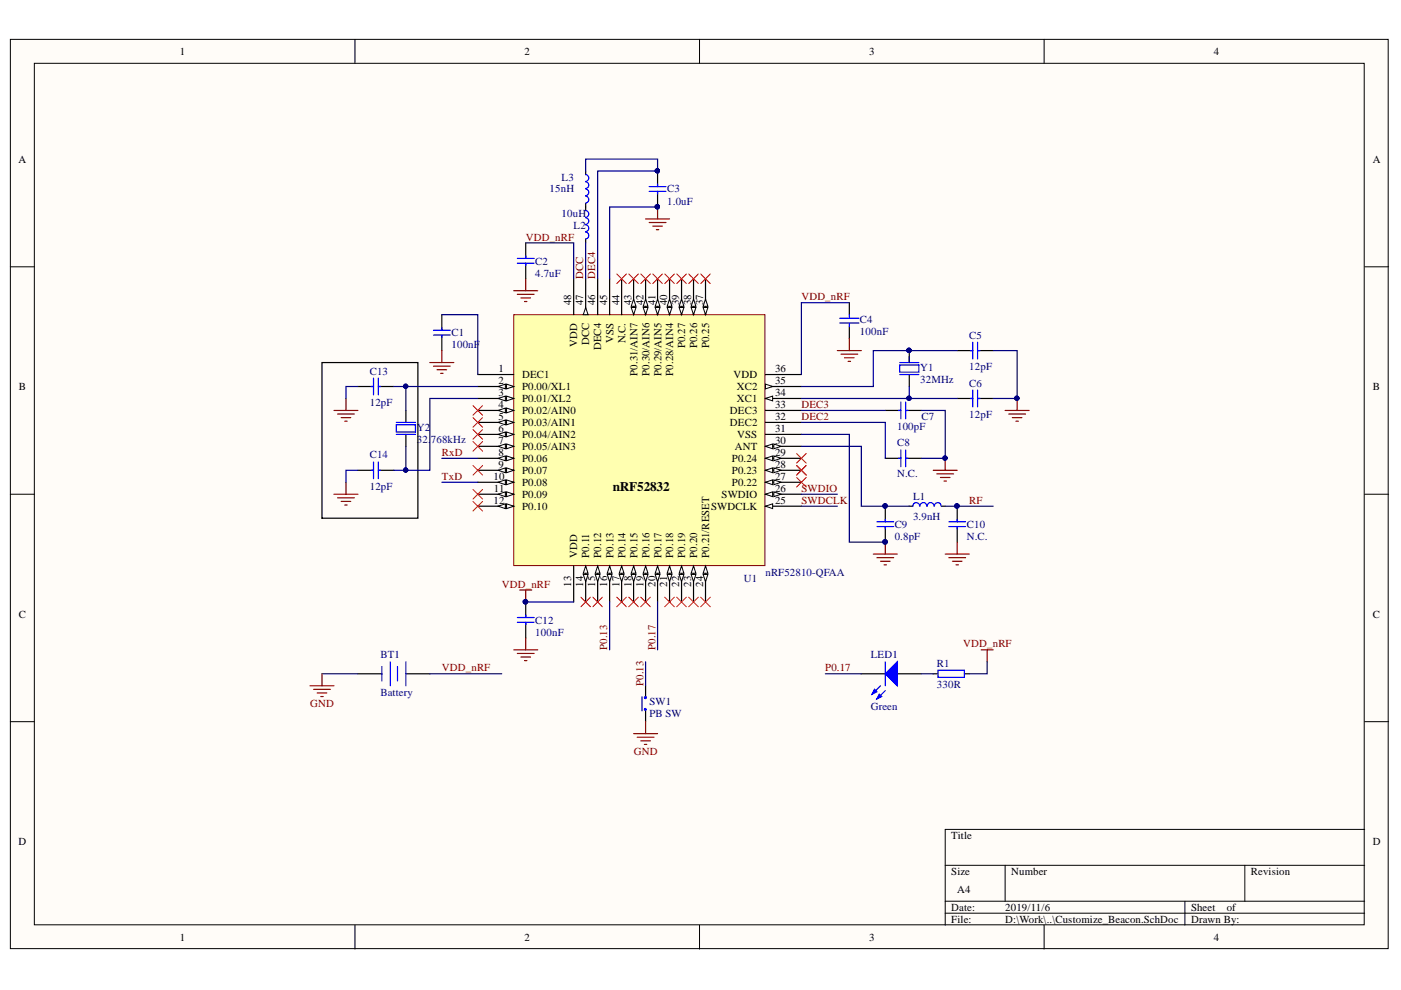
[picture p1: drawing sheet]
<svg xmlns="http://www.w3.org/2000/svg" width="297mm" height="210mm" viewBox="0 0 297 210" stroke-linecap="round" stroke-linejoin="round" font-family="sans-serif">
<defs><g id="words">
<text font-size="2.8" x="129.9" y="104.2">nRF52832</text>
<g font-size="2.3">
<text x="38.1" y="11.7">1</text>
<text x="111.2" y="11.7">2</text>
<text x="184.3" y="11.7">3</text>
<text x="257.3" y="11.7">4</text>
<text x="3.9" y="34.5">A</text>
<text x="291.1" y="34.5">A</text>
<text x="121.1" y="64.7" transform="rotate(-90 121.1 64.7)">48</text>
<text x="123.6" y="64.7" transform="rotate(-90 123.6 64.7)">47</text>
<text x="126.2" y="64.7" transform="rotate(-90 126.2 64.7)">46</text>
<text x="128.7" y="64.7" transform="rotate(-90 128.7 64.7)">45</text>
<text x="131.3" y="64.7" transform="rotate(-90 131.3 64.7)">44</text>
<text x="133.9" y="64.7" transform="rotate(-90 133.9 64.7)">43</text>
<text x="136.4" y="64.7" transform="rotate(-90 136.4 64.7)">42</text>
<text x="138.9" y="64.7" transform="rotate(-90 138.9 64.7)">41</text>
<text x="141.5" y="64.7" transform="rotate(-90 141.5 64.7)">40</text>
<text x="144" y="64.7" transform="rotate(-90 144 64.7)">39</text>
<text x="146.6" y="64.7" transform="rotate(-90 146.6 64.7)">38</text>
<text x="149.1" y="64.7" transform="rotate(-90 149.1 64.7)">37</text>
<text x="122.4" y="73.5" transform="rotate(-90 122.4 73.5)">VDD</text>
<text x="124.9" y="73.2" transform="rotate(-90 124.9 73.2)">DCC</text>
<text x="127.4" y="74.3" transform="rotate(-90 127.4 74.3)">DEC4</text>
<text x="130.1" y="72.7" transform="rotate(-90 130.1 72.7)">VSS</text>
<text x="132.6" y="72.8" transform="rotate(-90 132.6 72.8)">N.C.</text>
<text x="145.3" y="73.8" transform="rotate(-90 145.3 73.8)">P0.27</text>
<text x="147.8" y="73.8" transform="rotate(-90 147.8 73.8)">P0.26</text>
<text x="150.4" y="73.8" transform="rotate(-90 150.4 73.8)">P0.25</text>
<text x="4" y="82.7">B</text>
<text x="105.7" y="78.9">1</text>
<text x="105.7" y="81.4">2</text>
<text x="105.7" y="84">3</text>
<text x="110.7" y="80.2">DEC1</text>
<text x="110.7" y="82.7">P0.00/XL1</text>
<text x="135.1" y="79.7" transform="rotate(-90 135.1 79.7)">P0.31/AIN7</text>
<text x="137.7" y="79.7" transform="rotate(-90 137.7 79.7)">P0.30/AIN6</text>
<text x="140.2" y="79.7" transform="rotate(-90 140.2 79.7)">P0.29/AIN5</text>
<text x="142.8" y="79.7" transform="rotate(-90 142.8 79.7)">P0.28/AIN4</text>
<text x="155.5" y="80.2">VDD</text>
<text x="156.2" y="82.7">XC2</text>
<text x="164.3" y="84">34</text>
<text x="164.3" y="81.4">35</text>
<text x="164.3" y="78.9">36</text>
<text x="291.1" y="82.7">B</text>
<text x="105.7" y="86.5">4</text>
<text x="105.7" y="89">5</text>
<text x="110.7" y="85.2">P0.01/XL2</text>
<text x="110.7" y="87.8">P0.02/AIN0</text>
<text x="154.8" y="87.8">DEC3</text>
<text x="156.2" y="85.2">XC1</text>
<text x="164.3" y="89">32</text>
<text x="164.3" y="86.5">33</text>
<text x="105.7" y="91.6">6</text>
<text x="105.7" y="94.1">7</text>
<text x="110.7" y="90.3">P0.03/AIN1</text>
<text x="110.7" y="92.8">P0.04/AIN2</text>
<text x="110.7" y="95.4">P0.05/AIN3</text>
<text x="154.8" y="90.3">DEC2</text>
<text x="155.8" y="95.4">ANT</text>
<text x="156.3" y="92.8">VSS</text>
<text x="164.3" y="91.6">31</text>
<text x="164.3" y="94.1">30</text>
<text x="104.6" y="101.7">10</text>
<text x="105.7" y="96.6">8</text>
<text x="105.7" y="99.2">9</text>
<text x="110.7" y="97.9">P0.06</text>
<text x="110.7" y="100.4">P0.07</text>
<text x="155.2" y="100.4">P0.23</text>
<text x="155.2" y="97.9">P0.24</text>
<text x="164.3" y="101.7">27</text>
<text x="164.3" y="99.2">28</text>
<text x="164.3" y="96.6">29</text>
<text x="104.6" y="106.9">12</text>
<text x="104.7" y="104.3">11</text>
<text x="110.7" y="103">P0.08</text>
<text x="110.7" y="105.6">P0.09</text>
<text x="153" y="105.6">SWDIO</text>
<text x="155.2" y="103">P0.22</text>
<text x="164.3" y="106.9">25</text>
<text x="164.3" y="104.3">26</text>
<text x="110.7" y="108.1">P0.10</text>
<text x="150.8" y="108.1">SWDCLK</text>
<text x="122.4" y="118.3" transform="rotate(-90 122.4 118.3)">VDD</text>
<text x="124.9" y="118.3" transform="rotate(-90 124.9 118.3)">P0.11</text>
<text x="127.4" y="118.3" transform="rotate(-90 127.4 118.3)">P0.12</text>
<text x="130.1" y="118.3" transform="rotate(-90 130.1 118.3)">P0.13</text>
<text x="132.6" y="118.3" transform="rotate(-90 132.6 118.3)">P0.14</text>
<text x="135.1" y="118.3" transform="rotate(-90 135.1 118.3)">P0.15</text>
<text x="137.7" y="118.3" transform="rotate(-90 137.7 118.3)">P0.16</text>
<text x="140.2" y="118.3" transform="rotate(-90 140.2 118.3)">P0.17</text>
<text x="142.8" y="118.3" transform="rotate(-90 142.8 118.3)">P0.18</text>
<text x="145.3" y="118.3" transform="rotate(-90 145.3 118.3)">P0.19</text>
<text x="147.8" y="118.3" transform="rotate(-90 147.8 118.3)">P0.20</text>
<text x="150.4" y="118.3" transform="rotate(-90 150.4 118.3)">P0.21/RESET</text>
<text x="121.1" y="124.4" transform="rotate(-90 121.1 124.4)">13</text>
<text x="123.6" y="124.4" transform="rotate(-90 123.6 124.4)">14</text>
<text x="126.2" y="124.4" transform="rotate(-90 126.2 124.4)">15</text>
<text x="128.7" y="124.4" transform="rotate(-90 128.7 124.4)">16</text>
<text x="131.3" y="124.4" transform="rotate(-90 131.3 124.4)">17</text>
<text x="133.9" y="124.4" transform="rotate(-90 133.9 124.4)">18</text>
<text x="136.4" y="124.4" transform="rotate(-90 136.4 124.4)">19</text>
<text x="138.9" y="124.4" transform="rotate(-90 138.9 124.4)">20</text>
<text x="141.5" y="124.4" transform="rotate(-90 141.5 124.4)">21</text>
<text x="144" y="124.4" transform="rotate(-90 144 124.4)">22</text>
<text x="146.6" y="124.4" transform="rotate(-90 146.6 124.4)">23</text>
<text x="149.1" y="124.4" transform="rotate(-90 149.1 124.4)">24</text>
<text x="4" y="130.9">C</text>
<text x="291.1" y="130.9">C</text>
<text x="3.9" y="179.2">D</text>
<text x="201.7" y="177.9">Title</text>
<text x="291.1" y="179.2">D</text>
<text x="201.7" y="185.5">Size</text>
<text x="214.4" y="185.5">Number</text>
<text x="265.2" y="185.5">Revision</text>
<text x="203" y="189.3">A4</text>
<text x="201.7" y="193.1">Date:</text>
<text x="201.7" y="195.7">File:</text>
<text x="213.1" y="193.1">2019/11/6</text>
<text x="213.1" y="195.7">D:\Work\..\Customize_Beacon.SchDoc</text>
<text x="252.5" y="193.1">Sheet</text>
<text x="252.5" y="195.7">Drawn By:</text>
<text x="260.1" y="193.1">of</text>
<text x="38.1" y="199.5">1</text>
<text x="111.2" y="199.5">2</text>
<text x="184.3" y="199.5">3</text>
<text x="257.3" y="199.5">4</text>
</g>
<g font-size="2.3" fill="#000080">
<text x="116.5" y="40.8">15nH</text>
<text x="119.1" y="38.3">L3</text>
<text x="141.5" y="40.8">C3</text>
<text x="119.1" y="46">10uH</text>
<text x="141.5" y="43.4">1.0uF</text>
<text x="121.6" y="48.5">L2</text>
<text x="113.5" y="56.1">C2</text>
<text x="113.5" y="58.6">4.7uF</text>
<text x="95.7" y="71.3">C1</text>
<text x="182.3" y="68.5">C4</text>
<text x="182.3" y="71">100nF</text>
<text x="205.5" y="71.8">C5</text>
<text x="95.7" y="73.8">100nF</text>
<text x="78.4" y="79.4">C13</text>
<text x="195.1" y="78.7">Y1</text>
<text x="195.1" y="81.2">32MHz</text>
<text x="205.5" y="81.9">C6</text>
<text x="205.5" y="78.4">12pF</text>
<text x="78.4" y="86">12pF</text>
<text x="195.4" y="89">C7</text>
<text x="205.5" y="88.5">12pF</text>
<text x="88.4" y="91.3">Y2</text>
<text x="88.4" y="93.9">32.768kHz</text>
<text x="190.2" y="91.1">100pF</text>
<text x="190.2" y="94.6">C8</text>
<text x="78.4" y="97.2">C14</text>
<text x="190.2" y="101.2">N.C.</text>
<text x="78.4" y="103.8">12pF</text>
<text x="193.6" y="106.1">L1</text>
<text x="189.7" y="111.9">C9</text>
<text x="193.6" y="110.2">3.9nH</text>
<text x="205" y="111.9">C10</text>
<text x="189.7" y="114.5">0.8pF</text>
<text x="205" y="114.5">N.C.</text>
<text x="157.7" y="123.3">U1</text>
<text x="162.3" y="122.1">nRF52810-QFAA</text>
<text x="113.5" y="132.2">C12</text>
<text x="113.5" y="134.7">100nF</text>
<text x="80.7" y="139.6">BT1</text>
<text x="184.6" y="139.6">LED1</text>
<text x="198.7" y="141.3">R1</text>
<text x="80.7" y="147.7">Battery</text>
<text x="137.7" y="149.4">SW1</text>
<text x="198.7" y="145.9">330R</text>
<text x="137.7" y="152">PB SW</text>
<text x="184.6" y="150.5">Green</text>
</g>
<g font-size="2.3" fill="#800000">
<text x="111.5" y="51">VDD_nRF</text>
<text x="123.6" y="59.1" transform="rotate(-90 123.6 59.1)">DCC</text>
<text x="126.2" y="59.1" transform="rotate(-90 126.2 59.1)">DEC4</text>
<text x="169.9" y="63.7">VDD_nRF</text>
<text x="169.9" y="89">DEC2</text>
<text x="169.9" y="86.5">DEC3</text>
<text x="93.7" y="96.6">RxD</text>
<text x="93.7" y="101.7">TxD</text>
<text x="169.9" y="106.9">SWDCLK</text>
<text x="169.9" y="104.3">SWDIO</text>
<text x="205.5" y="106.9">RF</text>
<text x="106.4" y="124.6">VDD_nRF</text>
<text x="128.7" y="137.8" transform="rotate(-90 128.7 137.8)">P0.13</text>
<text x="138.9" y="137.8" transform="rotate(-90 138.9 137.8)">P0.17</text>
<text x="204.2" y="137.3">VDD_nRF</text>
<text x="93.7" y="142.4">VDD_nRF</text>
<text x="175" y="142.4">P0.17</text>
<text x="65.8" y="150">GND</text>
<text x="136.4" y="145.4" transform="rotate(-90 136.4 145.4)">P0.13</text>
<text x="134.4" y="160.1">GND</text>
</g>
</g></defs>
<g fill="#fffcf8" stroke="#000" stroke-width=".21">
<path d="M2.2 8.3h292.1v192.8h-292.1z"/>
<path d="M7.3 13.4h281.9v182.7h-281.9z"/>
</g>
<g fill="none" stroke="#000" stroke-width=".21">
<path d="M75.3 8.3v5.1M148.3 8.3v5.1M221.4 8.3v5.1M2.2 56.6h5.1M289.3 56.6h5.1M2.2 104.8h5.1M289.3 104.8h5.1M2.2 153h5.1M289.3 153h5.1M289.3 175.9h-88.9v20.3M75.3 196.2v5M148.3 196.2v5"/>
<path d="M200.4 183.5h88.9M200.4 191.1h88.9M200.4 193.6h88.9M213.1 183.5v7.6M221.4 196.2v5M251.2 191.1v5.1M263.9 183.5v7.6"/>
</g>
<path d="M108.9 66.7h53.3v53.2h-53.3z" fill="#ffffb0" stroke="#800000" stroke-width=".21"/>
<path d="M101.3 79.4h7.6M101.3 107.3h7.6" fill="none" stroke="#000" stroke-width=".25"/>
<path d="M107.4 106.8l1.5 .5-1.5 .5z" fill="#fffcf8"/>
<path d="M107.4 106.8l1.5 .5-1.5 .5z" fill="none" stroke="#000" stroke-width=".21"/>
<path d="M105.6 107.3l1.5-.5v1z" fill="#fffcf8"/>
<path d="M105.6 107.3l1.5-.5v1z" fill="none" stroke="#000" stroke-width=".21"/>
<path d="M162.3 92.1h7.6M162.3 94.6h7.6M121.6 120v7.6" fill="none" stroke="#000" stroke-width=".25"/>
<path d="M162.3 94.6l1.5-.5v1z" fill="#fffcf8"/>
<path d="M162.3 94.6l1.5-.5v1z" fill="none" stroke="#000" stroke-width=".21"/>
<path d="M164.1 94.1l1.5 .5-1.5 .5z" fill="#fffcf8"/>
<path d="M164.1 94.1l1.5 .5-1.5 .5z" fill="none" stroke="#000" stroke-width=".21"/>
<path d="M162.3 89.6h7.6M162.3 87h7.6M162.3 84.5h7.6" fill="none" stroke="#000" stroke-width=".25"/>
<path d="M162.3 84.5l1.5-.5v1z" fill="#fffcf8"/>
<path d="M162.3 84.5l1.5-.5v1z" fill="none" stroke="#000" stroke-width=".21"/>
<path d="M162.3 81.9h7.6" fill="none" stroke="#000" stroke-width=".25"/>
<path d="M162.3 81.4l1.5 .5-1.5 .6z" fill="#fffcf8"/>
<path d="M162.3 81.4l1.5 .5-1.5 .6z" fill="none" stroke="#000" stroke-width=".21"/>
<path d="M149.6 59.1v7.6M162.3 79.4h7.6" fill="none" stroke="#000" stroke-width=".25"/>
<path d="M149.1 65.2h1l-.5 1.5z" fill="#fffcf8"/>
<path d="M149.1 65.2h1l-.5 1.5z" fill="none" stroke="#000" stroke-width=".21"/>
<path d="M149.6 63.4l.5 1.5h-1z" fill="#fffcf8"/>
<path d="M149.6 63.4l.5 1.5h-1z" fill="none" stroke="#000" stroke-width=".21"/>
<path d="M147 59.1v7.6" fill="none" stroke="#000" stroke-width=".25"/>
<path d="M146.5 65.2h1l-.5 1.5z" fill="#fffcf8"/>
<path d="M146.5 65.2h1l-.5 1.5z" fill="none" stroke="#000" stroke-width=".21"/>
<path d="M147 63.4l.5 1.5h-1z" fill="#fffcf8"/>
<path d="M147 63.4l.5 1.5h-1z" fill="none" stroke="#000" stroke-width=".21"/>
<path d="M101.3 81.9h7.6" fill="none" stroke="#000" stroke-width=".25"/>
<path d="M107.4 81.4l1.5 .5-1.5 .6z" fill="#fffcf8"/>
<path d="M107.4 81.4l1.5 .5-1.5 .6z" fill="none" stroke="#000" stroke-width=".21"/>
<path d="M105.6 81.9l1.5-.5v1.1z" fill="#fffcf8"/>
<path d="M105.6 81.9l1.5-.5v1.1z" fill="none" stroke="#000" stroke-width=".21"/>
<path d="M101.3 84.5h7.6" fill="none" stroke="#000" stroke-width=".25"/>
<path d="M107.4 84l1.5 .5-1.5 .5z" fill="#fffcf8"/>
<path d="M107.4 84l1.5 .5-1.5 .5z" fill="none" stroke="#000" stroke-width=".21"/>
<path d="M105.6 84.5l1.5-.5v1z" fill="#fffcf8"/>
<path d="M105.6 84.5l1.5-.5v1z" fill="none" stroke="#000" stroke-width=".21"/>
<path d="M101.3 87h7.6" fill="none" stroke="#000" stroke-width=".25"/>
<path d="M107.4 86.5l1.5 .5-1.5 .5z" fill="#fffcf8"/>
<path d="M107.4 86.5l1.5 .5-1.5 .5z" fill="none" stroke="#000" stroke-width=".21"/>
<path d="M105.6 87l1.5-.5v1z" fill="#fffcf8"/>
<path d="M105.6 87l1.5-.5v1z" fill="none" stroke="#000" stroke-width=".21"/>
<path d="M101.3 89.6h7.6" fill="none" stroke="#000" stroke-width=".25"/>
<path d="M107.4 89.1l1.5 .5-1.5 .5z" fill="#fffcf8"/>
<path d="M107.4 89.1l1.5 .5-1.5 .5z" fill="none" stroke="#000" stroke-width=".21"/>
<path d="M105.6 89.6l1.5-.5v1z" fill="#fffcf8"/>
<path d="M105.6 89.6l1.5-.5v1z" fill="none" stroke="#000" stroke-width=".21"/>
<path d="M101.3 92.1h7.6" fill="none" stroke="#000" stroke-width=".25"/>
<path d="M107.4 91.6l1.5 .5-1.5 .5z" fill="#fffcf8"/>
<path d="M107.4 91.6l1.5 .5-1.5 .5z" fill="none" stroke="#000" stroke-width=".21"/>
<path d="M105.6 92.1l1.5-.5v1z" fill="#fffcf8"/>
<path d="M105.6 92.1l1.5-.5v1z" fill="none" stroke="#000" stroke-width=".21"/>
<path d="M101.3 94.6h7.6" fill="none" stroke="#000" stroke-width=".25"/>
<path d="M107.4 94.1l1.5 .5-1.5 .5z" fill="#fffcf8"/>
<path d="M107.4 94.1l1.5 .5-1.5 .5z" fill="none" stroke="#000" stroke-width=".21"/>
<path d="M105.6 94.6l1.5-.5v1z" fill="#fffcf8"/>
<path d="M105.6 94.6l1.5-.5v1z" fill="none" stroke="#000" stroke-width=".21"/>
<path d="M101.3 97.2h7.6" fill="none" stroke="#000" stroke-width=".25"/>
<path d="M107.4 96.7l1.5 .5-1.5 .5z" fill="#fffcf8"/>
<path d="M107.4 96.7l1.5 .5-1.5 .5z" fill="none" stroke="#000" stroke-width=".21"/>
<path d="M105.6 97.2l1.5-.5v1z" fill="#fffcf8"/>
<path d="M105.6 97.2l1.5-.5v1z" fill="none" stroke="#000" stroke-width=".21"/>
<path d="M101.3 99.7h7.6" fill="none" stroke="#000" stroke-width=".25"/>
<path d="M107.4 99.2l1.5 .5-1.5 .5z" fill="#fffcf8"/>
<path d="M107.4 99.2l1.5 .5-1.5 .5z" fill="none" stroke="#000" stroke-width=".21"/>
<path d="M105.6 99.7l1.5-.5v1z" fill="#fffcf8"/>
<path d="M105.6 99.7l1.5-.5v1z" fill="none" stroke="#000" stroke-width=".21"/>
<path d="M101.3 102.3h7.6" fill="none" stroke="#000" stroke-width=".25"/>
<path d="M107.4 101.7l1.5 .6-1.5 .5z" fill="#fffcf8"/>
<path d="M107.4 101.7l1.5 .6-1.5 .5z" fill="none" stroke="#000" stroke-width=".21"/>
<path d="M105.6 102.3l1.5-.6v1.1z" fill="#fffcf8"/>
<path d="M105.6 102.3l1.5-.6v1.1z" fill="none" stroke="#000" stroke-width=".21"/>
<path d="M101.3 104.8h7.6" fill="none" stroke="#000" stroke-width=".25"/>
<path d="M107.4 104.3l1.5 .5-1.5 .5z" fill="#fffcf8"/>
<path d="M107.4 104.3l1.5 .5-1.5 .5z" fill="none" stroke="#000" stroke-width=".21"/>
<path d="M105.6 104.8l1.5-.5v1z" fill="#fffcf8"/>
<path d="M105.6 104.8l1.5-.5v1z" fill="none" stroke="#000" stroke-width=".21"/>
<path d="M124.2 120v7.6" fill="none" stroke="#000" stroke-width=".25"/>
<path d="M124.2 120l.5 1.5h-1z" fill="#fffcf8"/>
<path d="M124.2 120l.5 1.5h-1z" fill="none" stroke="#000" stroke-width=".21"/>
<path d="M123.7 121.8h1l-.5 1.5z" fill="#fffcf8"/>
<path d="M123.7 121.8h1l-.5 1.5z" fill="none" stroke="#000" stroke-width=".21"/>
<path d="M126.7 120v7.6" fill="none" stroke="#000" stroke-width=".25"/>
<path d="M126.7 120l.5 1.5h-1z" fill="#fffcf8"/>
<path d="M126.7 120l.5 1.5h-1z" fill="none" stroke="#000" stroke-width=".21"/>
<path d="M126.2 121.8h1l-.5 1.5z" fill="#fffcf8"/>
<path d="M126.2 121.8h1l-.5 1.5z" fill="none" stroke="#000" stroke-width=".21"/>
<path d="M129.3 120v7.6" fill="none" stroke="#000" stroke-width=".25"/>
<path d="M129.3 120l.5 1.5h-1.1z" fill="#fffcf8"/>
<path d="M129.3 120l.5 1.5h-1.1z" fill="none" stroke="#000" stroke-width=".21"/>
<path d="M128.7 121.8h1.1l-.5 1.5z" fill="#fffcf8"/>
<path d="M128.7 121.8h1.1l-.5 1.5z" fill="none" stroke="#000" stroke-width=".21"/>
<path d="M131.8 120v7.6" fill="none" stroke="#000" stroke-width=".25"/>
<path d="M131.8 120l.5 1.5h-1z" fill="#fffcf8"/>
<path d="M131.8 120l.5 1.5h-1z" fill="none" stroke="#000" stroke-width=".21"/>
<path d="M131.3 121.8h1l-.5 1.5z" fill="#fffcf8"/>
<path d="M131.3 121.8h1l-.5 1.5z" fill="none" stroke="#000" stroke-width=".21"/>
<path d="M144.5 59.1v7.6" fill="none" stroke="#000" stroke-width=".25"/>
<path d="M144 65.2h1l-.5 1.5z" fill="#fffcf8"/>
<path d="M144 65.2h1l-.5 1.5z" fill="none" stroke="#000" stroke-width=".21"/>
<path d="M144.5 63.4l.5 1.5h-1z" fill="#fffcf8"/>
<path d="M144.5 63.4l.5 1.5h-1z" fill="none" stroke="#000" stroke-width=".21"/>
<path d="M142 59.1v7.6" fill="none" stroke="#000" stroke-width=".25"/>
<path d="M141.5 65.2h1l-.5 1.5z" fill="#fffcf8"/>
<path d="M141.5 65.2h1l-.5 1.5z" fill="none" stroke="#000" stroke-width=".21"/>
<path d="M142 63.4l.5 1.5h-1z" fill="#fffcf8"/>
<path d="M142 63.4l.5 1.5h-1z" fill="none" stroke="#000" stroke-width=".21"/>
<path d="M139.4 59.1v7.6" fill="none" stroke="#000" stroke-width=".25"/>
<path d="M138.9 65.2h1l-.5 1.5z" fill="#fffcf8"/>
<path d="M138.9 65.2h1l-.5 1.5z" fill="none" stroke="#000" stroke-width=".21"/>
<path d="M139.4 63.4l.5 1.5h-1z" fill="#fffcf8"/>
<path d="M139.4 63.4l.5 1.5h-1z" fill="none" stroke="#000" stroke-width=".21"/>
<path d="M136.9 59.1v7.6" fill="none" stroke="#000" stroke-width=".25"/>
<path d="M136.4 65.2h1l-.5 1.5z" fill="#fffcf8"/>
<path d="M136.4 65.2h1l-.5 1.5z" fill="none" stroke="#000" stroke-width=".21"/>
<path d="M136.9 63.4l.5 1.5h-1z" fill="#fffcf8"/>
<path d="M136.9 63.4l.5 1.5h-1z" fill="none" stroke="#000" stroke-width=".21"/>
<path d="M134.3 59.1v7.6" fill="none" stroke="#000" stroke-width=".25"/>
<path d="M133.8 65.2h1l-.5 1.5z" fill="#fffcf8"/>
<path d="M133.8 65.2h1l-.5 1.5z" fill="none" stroke="#000" stroke-width=".21"/>
<path d="M134.3 63.4l.5 1.5h-1z" fill="#fffcf8"/>
<path d="M134.3 63.4l.5 1.5h-1z" fill="none" stroke="#000" stroke-width=".21"/>
<path d="M121.6 59.1v7.6M124.2 59.1v7.6M126.7 59.1v7.6M129.3 59.1v7.6M131.8 59.1v7.6" fill="none" stroke="#000" stroke-width=".25"/>
<path d="M124.2 65.2l.5 1.5h-1z" fill="#fffcf8"/>
<path d="M124.2 65.2l.5 1.5h-1z" fill="none" stroke="#000" stroke-width=".21"/>
<path d="M162.3 107.3h7.6" fill="none" stroke="#000" stroke-width=".25"/>
<path d="M162.3 107.3l1.5-.5v1z" fill="#fffcf8"/>
<path d="M162.3 107.3l1.5-.5v1z" fill="none" stroke="#000" stroke-width=".21"/>
<path d="M162.3 104.8h7.6" fill="none" stroke="#000" stroke-width=".25"/>
<path d="M162.3 104.8l1.5-.5v1z" fill="#fffcf8"/>
<path d="M162.3 104.8l1.5-.5v1z" fill="none" stroke="#000" stroke-width=".21"/>
<path d="M164.1 104.3l1.5 .5-1.5 .5z" fill="#fffcf8"/>
<path d="M164.1 104.3l1.5 .5-1.5 .5z" fill="none" stroke="#000" stroke-width=".21"/>
<path d="M162.3 102.3h7.6" fill="none" stroke="#000" stroke-width=".25"/>
<path d="M162.3 102.3l1.5-.6v1.1z" fill="#fffcf8"/>
<path d="M162.3 102.3l1.5-.6v1.1z" fill="none" stroke="#000" stroke-width=".21"/>
<path d="M164.1 101.7l1.5 .6-1.5 .5z" fill="#fffcf8"/>
<path d="M164.1 101.7l1.5 .6-1.5 .5z" fill="none" stroke="#000" stroke-width=".21"/>
<path d="M162.3 99.7h7.6" fill="none" stroke="#000" stroke-width=".25"/>
<path d="M162.3 99.7l1.5-.5v1z" fill="#fffcf8"/>
<path d="M162.3 99.7l1.5-.5v1z" fill="none" stroke="#000" stroke-width=".21"/>
<path d="M164.1 99.2l1.5 .5-1.5 .5z" fill="#fffcf8"/>
<path d="M164.1 99.2l1.5 .5-1.5 .5z" fill="none" stroke="#000" stroke-width=".21"/>
<path d="M162.3 97.2h7.6" fill="none" stroke="#000" stroke-width=".25"/>
<path d="M162.3 97.2l1.5-.5v1z" fill="#fffcf8"/>
<path d="M162.3 97.2l1.5-.5v1z" fill="none" stroke="#000" stroke-width=".21"/>
<path d="M164.1 96.7l1.5 .5-1.5 .5z" fill="#fffcf8"/>
<path d="M164.1 96.7l1.5 .5-1.5 .5z" fill="none" stroke="#000" stroke-width=".21"/>
<path d="M134.3 120v7.6" fill="none" stroke="#000" stroke-width=".25"/>
<path d="M134.3 120l.5 1.5h-1z" fill="#fffcf8"/>
<path d="M134.3 120l.5 1.5h-1z" fill="none" stroke="#000" stroke-width=".21"/>
<path d="M133.8 121.8h1l-.5 1.5z" fill="#fffcf8"/>
<path d="M133.8 121.8h1l-.5 1.5z" fill="none" stroke="#000" stroke-width=".21"/>
<path d="M136.9 120v7.6" fill="none" stroke="#000" stroke-width=".25"/>
<path d="M136.9 120l.5 1.5h-1z" fill="#fffcf8"/>
<path d="M136.9 120l.5 1.5h-1z" fill="none" stroke="#000" stroke-width=".21"/>
<path d="M136.4 121.8h1l-.5 1.5z" fill="#fffcf8"/>
<path d="M136.4 121.8h1l-.5 1.5z" fill="none" stroke="#000" stroke-width=".21"/>
<path d="M139.4 120v7.6" fill="none" stroke="#000" stroke-width=".25"/>
<path d="M139.4 120l.5 1.5h-1z" fill="#fffcf8"/>
<path d="M139.4 120l.5 1.5h-1z" fill="none" stroke="#000" stroke-width=".21"/>
<path d="M138.9 121.8h1l-.5 1.5z" fill="#fffcf8"/>
<path d="M138.9 121.8h1l-.5 1.5z" fill="none" stroke="#000" stroke-width=".21"/>
<path d="M142 120v7.6" fill="none" stroke="#000" stroke-width=".25"/>
<path d="M142 120l.5 1.5h-1z" fill="#fffcf8"/>
<path d="M142 120l.5 1.5h-1z" fill="none" stroke="#000" stroke-width=".21"/>
<path d="M141.5 121.8h1l-.5 1.5z" fill="#fffcf8"/>
<path d="M141.5 121.8h1l-.5 1.5z" fill="none" stroke="#000" stroke-width=".21"/>
<path d="M147 120v7.6" fill="none" stroke="#000" stroke-width=".25"/>
<path d="M147 120l.5 1.5h-1z" fill="#fffcf8"/>
<path d="M147 120l.5 1.5h-1z" fill="none" stroke="#000" stroke-width=".21"/>
<path d="M146.5 121.8h1l-.5 1.5z" fill="#fffcf8"/>
<path d="M146.5 121.8h1l-.5 1.5z" fill="none" stroke="#000" stroke-width=".21"/>
<path d="M149.6 120v7.6" fill="none" stroke="#000" stroke-width=".25"/>
<path d="M149.6 120l.5 1.5h-1z" fill="#fffcf8"/>
<path d="M149.6 120l.5 1.5h-1z" fill="none" stroke="#000" stroke-width=".21"/>
<path d="M149.1 121.8h1l-.5 1.5z" fill="#fffcf8"/>
<path d="M149.1 121.8h1l-.5 1.5z" fill="none" stroke="#000" stroke-width=".21"/>
<path d="M144.5 120v7.6" fill="none" stroke="#000" stroke-width=".25"/>
<path d="M144.5 120l.5 1.5h-1z" fill="#fffcf8"/>
<path d="M144.5 120l.5 1.5h-1z" fill="none" stroke="#000" stroke-width=".21"/>
<path d="M144 121.8h1l-.5 1.5z" fill="#fffcf8"/>
<path d="M144 121.8h1l-.5 1.5z" fill="none" stroke="#000" stroke-width=".21"/>
<g fill="none" stroke="#000" stroke-width=".25">
<path d="M124.2 36.3v.7M139.4 36.3v3.3M111.5 51.5v3.3M111.5 55.8v3.3M124.2 43.1v1.5M124.2 50.7v.8M139.4 40.6v3.3M93.7 66.7v3.3M93.7 71v3.3M180.1 64.2v2.5M180.1 69.3v2.5M192.8 74.3v2.6"/>
<path d="M192.8 79.4v2.5M202.9 74.3h3.3M207.3 74.3h3.3M187.7 87h3.3M187.7 97.2h3.3M192 87h3.3M192 97.2h3.3M202.9 84.5h3.3M207.3 84.5h3.3M187.7 107.3v3.3M187.7 111.6v3.3M192.8 107.3h.7"/>
<path d="M199.6 107.3h.8M202.9 107.3v3.3M202.9 111.6v3.3M111.5 127.6v3.3M111.5 131.9v3.3M136.9 145.4v2.3M136.9 150.7v2.3M182.6 142.9h5.1M190.2 142.9h5.1M197.9 142.9h1M204.5 142.9h1"/>
</g>
<g fill="none" stroke="#00f" stroke-width=".25">
<path d="M124.2 37a.72 .72 0 0 1 .6 .8 .72 .72 0 0 1-.6 .7M124.2 38.6a.71 .71 0 0 1 .6 .7 .71 .71 0 0 1-.6 .7M137.6 39.6h3.6M139.4 39.1v.5M109.7 55.8h3.5M109.7 54.8h3.5M111.5 54.3v.5M111.5 55.8v.5M124.2 44.6a.72 .72 0 0 1 .6 .8 .72 .72 0 0 1-.6 .7M124.2 46.2a.71 .71 0 0 1 .6 .7 .71 .71 0 0 1-.6 .7M124.2 47.7a.71 .71 0 0 1 .6 .7 .71 .71 0 0 1-.6 .7M124.2 49.2a.72 .72 0 0 1 .6 .7 .72 .72 0 0 1-.6 .8"/>
<path d="M124.2 40.1a.71 .71 0 0 1 .6 .7 .71 .71 0 0 1-.6 .7M124.2 41.6a.72 .72 0 0 1 .6 .7 .72 .72 0 0 1-.6 .7M137.6 40.6h3.6M139.4 40.6v.5M91.9 71h3.6M91.9 70h3.6M93.7 69.5v.5M93.7 71v.5M178 68.5h4.1M178 67.5h4.1M180.1 66.7v.8M180.1 68.5v.8"/>
<path d="M190.7 77.4h4.1v1.5h-4.1zM190.7 79.4h4.1M190.7 76.9h4.1M205.7 74.3h.5M206.2 72.6v3.5M207.3 72.6v3.5M207.3 74.3h.5M190.5 87h.5M190.5 97.2h.5M191 85.2v3.6M191 95.4v3.6M192 85.2v3.6"/>
<path d="M192 95.4v3.6M192 87h.5M192 97.2h.5M205.7 84.5h.5M206.2 82.7v3.6M207.3 82.7v3.6M207.3 84.5h.5M185.9 111.6h3.6M185.9 110.6h3.6M187.7 110.1v.5M187.7 111.6v.5M195 107.3a.71 .71 0 0 0-.7-.7 .71 .71 0 0 0-.8 .7"/>
<path d="M196.5 107.3a.72 .72 0 0 0-.7-.7 .72 .72 0 0 0-.8 .7M198 107.3a.71 .71 0 0 0-.7-.7 .71 .71 0 0 0-.7 .7M199.5 107.3a.71 .71 0 0 0-.7-.7 .71 .71 0 0 0-.7 .7M201.2 111.6h3.5M201.2 110.6h3.5M202.9 110.1v.5M202.9 111.6v.5M109.7 131.9h3.5M109.7 130.9h3.5M111.5 130.4v.5M111.5 131.9v.6M136.1 147.7v3"/>
<path d="M198.9 142.1h5.6v1.5h-5.6z"/>
<circle cx="136.8" cy="147.9" r=".21"/>
<circle cx="136.8" cy="150.4" r=".2"/>
</g>
<g fill="none" stroke="#800000" stroke-width=".25">
<path d="M111.5 59.1v2.5M136.9 46.4h5.1M137.6 47.2h3.6M138.4 47.9h2M139.2 48.7h.5M139.4 43.9v2.5M91.1 76.9h5.1M91.9 77.6h3.6M92.7 78.4h2M93.4 79.2h.5M93.7 74.3v2.6M108.9 61.6h5.1"/>
<path d="M109.7 62.4h3.5M110.4 63.2h2.1M111.2 63.9h.5M177.5 74.3h5.1M178.3 75.1h3.6M179.1 75.9h2M179.8 76.6h.5M180.1 71.8v2.5M197.9 99.7h5M200.4 97.2v2.5M213.1 87h5.1M213.9 87.8h3.5"/>
<path d="M214.6 88.5h2.1M215.4 89.3h.5M215.7 84.5v2.5M185.2 117.5h5M185.9 118.2h3.6M186.7 119h2M187.4 119.8h.6M187.7 114.9v2.6M198.6 100.5h3.6M199.4 101.2h2M200.1 102h.6M200.4 117.5h5.1"/>
<path d="M201.2 118.2h3.5M201.9 119h2.1M202.7 119.8h.5M202.9 114.9v2.6M108.9 137.8h5.1M109.7 138.5h3.5M110.2 125.1h2.5M110.4 139.3h2.1M111.5 125.1v2.5M111.5 135.2v2.6M208 137.8h2.6M209.3 137.8v2.5"/>
<path d="M111.2 140.1h.5M134.3 155.5h5.1M135.1 156.3h3.6M135.9 157.1h2M136.6 157.8h.5M136.9 153v2.5"/>
</g>
<g fill="#000080" stroke="#000080" stroke-width=".21">
<circle cx="139.4" cy="43.8" r=".46"/>
<circle cx="139.4" cy="36.2" r=".46"/>
<circle cx="192.7" cy="74.3" r=".46"/>
<circle cx="215.6" cy="84.4" r=".46"/>
<circle cx="200.4" cy="97.1" r=".46"/>
<circle cx="202.9" cy="107.3" r=".46"/>
<circle cx="187.6" cy="114.9" r=".46"/>
<circle cx="187.6" cy="107.3" r=".46"/>
<circle cx="111.4" cy="127.6" r=".46"/>
</g>
<path d="M130.8 58.1l2 2M132.8 58.1l-2 2" fill="none" stroke="#f00" stroke-width=".21"/>
<path d="M187.7 142.9l2.5-2.6v5.1z" fill="#00f"/>
<path d="M186.7 145.4l-1.8 1.8M187.7 142.9l2.5-2.6v5.1zM187.7 146.4l-1.8 1.8" fill="none" stroke="#00f" stroke-width=".25"/>
<path d="M185.4 146.2l.5 .5-1 .5z" fill="#00f"/>
<path d="M185.4 146.2l.5 .5-1 .5z" fill="none" stroke="#00f" stroke-width=".25"/>
<path d="M186.4 147.2l.5 .5-1 .5z" fill="#00f"/>
<g fill="none" stroke="#00f" stroke-width=".25">
<path d="M78.7 81.9h.5M78.7 99.7h.5M79.2 80.2v3.5M79.2 97.9v3.6M80.2 80.2v3.5M80.2 97.9v3.6M80.2 81.9h.5M80.2 99.7h.5M84 90.1h4.1v1.5h-4.1zM84 89.6h4.1M84 92.1h4.1M81 141.3v3.1"/>
<path d="M82.8 140.3v5.1M84.3 141.3v3.1M86.1 140.3v5.1M186.4 147.2l.5 .5-1 .5zM187.7 140.3v5.1"/>
</g>
<g fill="none" stroke="#800000" stroke-width=".25">
<path d="M70.8 87h5.1M71.6 87.8h3.5M72.3 88.5h2.1M73.1 89.3h.5M73.3 84.5v2.5M70.8 104.8h5.1M71.6 105.6h3.5M72.3 106.3h2.1M73.1 107.1h.5M73.3 102.3v2.5M65.7 145.4h5.1M66.5 146.2h3.5"/>
<path d="M67.3 146.9h2M68 147.7h.5M68.3 142.9v2.5"/>
</g>
<path d="M68.3 76.9h20.3v33h-20.3zM75.9 81.9h3.3M75.9 99.7h3.3M80.2 81.9h3.3M80.2 99.7h3.3M86.1 87v2.6M86.1 92.1v2.5M75.9 142.9h5.1M86.1 142.9h5" fill="none" stroke="#000" stroke-width=".25"/>
<g fill="none" stroke="#f00" stroke-width=".21">
<path d="M133.3 58.1l2.1 2M135.4 58.1l-2.1 2M135.9 58.1l2 2M137.9 58.1l-2 2M138.4 58.1l2 2M140.4 58.1l-2 2M140.9 58.1l2.1 2M143 58.1l-2.1 2M143.5 58.1l2 2M145.5 58.1l-2 2M146 58.1l2.1 2M148.1 58.1l-2.1 2"/>
<path d="M148.6 58.1l2 2M150.6 58.1l-2 2M100.3 86l2 2M100.3 88.5l2 2.1M100.3 91.1l2 2M100.3 93.6l2 2.1M100.3 98.7l2 2M102.3 86l-2 2M102.3 88.5l-2 2.1M102.3 91.1l-2 2M102.3 93.6l-2 2.1M102.3 98.7l-2 2"/>
<path d="M168.9 96.2l2 2M168.9 98.7l2 2M170.9 96.2l-2 2M170.9 98.7l-2 2M100.3 103.8l2 2M100.3 106.3l2 2M102.3 103.8l-2 2M102.3 106.3l-2 2M168.9 101.2l2 2.1M170.9 101.2l-2 2.1M123.2 126.6l2 2M125.2 126.6l-2 2"/>
<path d="M125.7 126.6l2 2M127.7 126.6l-2 2M130.8 126.6l2 2M132.8 126.6l-2 2M133.3 126.6l2.1 2M135.4 126.6l-2.1 2M135.9 126.6l2 2M137.9 126.6l-2 2M140.9 126.6l2.1 2M143 126.6l-2.1 2M143.5 126.6l2 2M145.5 126.6l-2 2"/>
<path d="M146 126.6l2.1 2M148.1 126.6l-2.1 2M148.6 126.6l2 2M150.6 126.6l-2 2"/>
</g>
<g fill="none" stroke="#000080" stroke-width=".25">
<path d="M124.2 36.3v-2.6h15.2v2.6h-12.7v22.8M111.5 51.5h10.1v7.6M124.2 51.5v7.6M139.4 43.9h-10.1v15.2M93.7 66.7h7.6v12.7M180.1 64.2h-10.2v15.2M192.8 75.6v1.3M202.9 74.3h-17.7v7.6h-15.3M210.6 74.3h5.1v10.2h-5.1M75.9 99.7h-2.6v2.6M75.9 81.9h-2.6v2.6M83.5 81.9h17.8"/>
<path d="M86.1 81.9v5.1M86.1 94.6v5.1M93.7 97.2h7.6M101.3 84.5h-10.2v15.2h-7.6M169.9 89.6h17.8v7.6M169.9 94.6h12.7v12.7h10.2M169.9 92.1h10.2v22.8h7.6M169.9 84.5h33M169.9 87h17.8M192.8 81.9v2.6M195.3 87h5.1v10.2h-5.1M93.7 102.3h7.6"/>
<path d="M169.9 104.8h7.6M169.9 107.3h7.6M200.4 107.3h10.2M111.5 127.6h10.1M129.3 127.6v10.2M139.4 127.6v10.2M68.3 142.9h7.6M91.1 142.9h15.3M136.9 140.3v5.1M175 142.9h7.6M195.3 142.9h2.6M209.3 140.3v2.6h-3.8"/>
</g>
<g fill="#000080" stroke="#000080" stroke-width=".21">
<circle cx="139.4" cy="36.2" r=".46"/>
<circle cx="139.4" cy="43.8" r=".46"/>
<circle cx="215.6" cy="84.4" r=".46"/>
<circle cx="192.7" cy="74.3" r=".46"/>
<circle cx="192.7" cy="84.4" r=".46"/>
<circle cx="200.4" cy="97.1" r=".46"/>
<circle cx="202.9" cy="107.3" r=".46"/>
<circle cx="187.6" cy="107.3" r=".46"/>
<circle cx="187.6" cy="114.9" r=".46"/>
<circle cx="111.4" cy="127.6" r=".46"/>
<circle cx="86" cy="99.7" r=".46"/>
<circle cx="86" cy="81.9" r=".46"/>
</g>
<use href="#words"/>
</svg>
